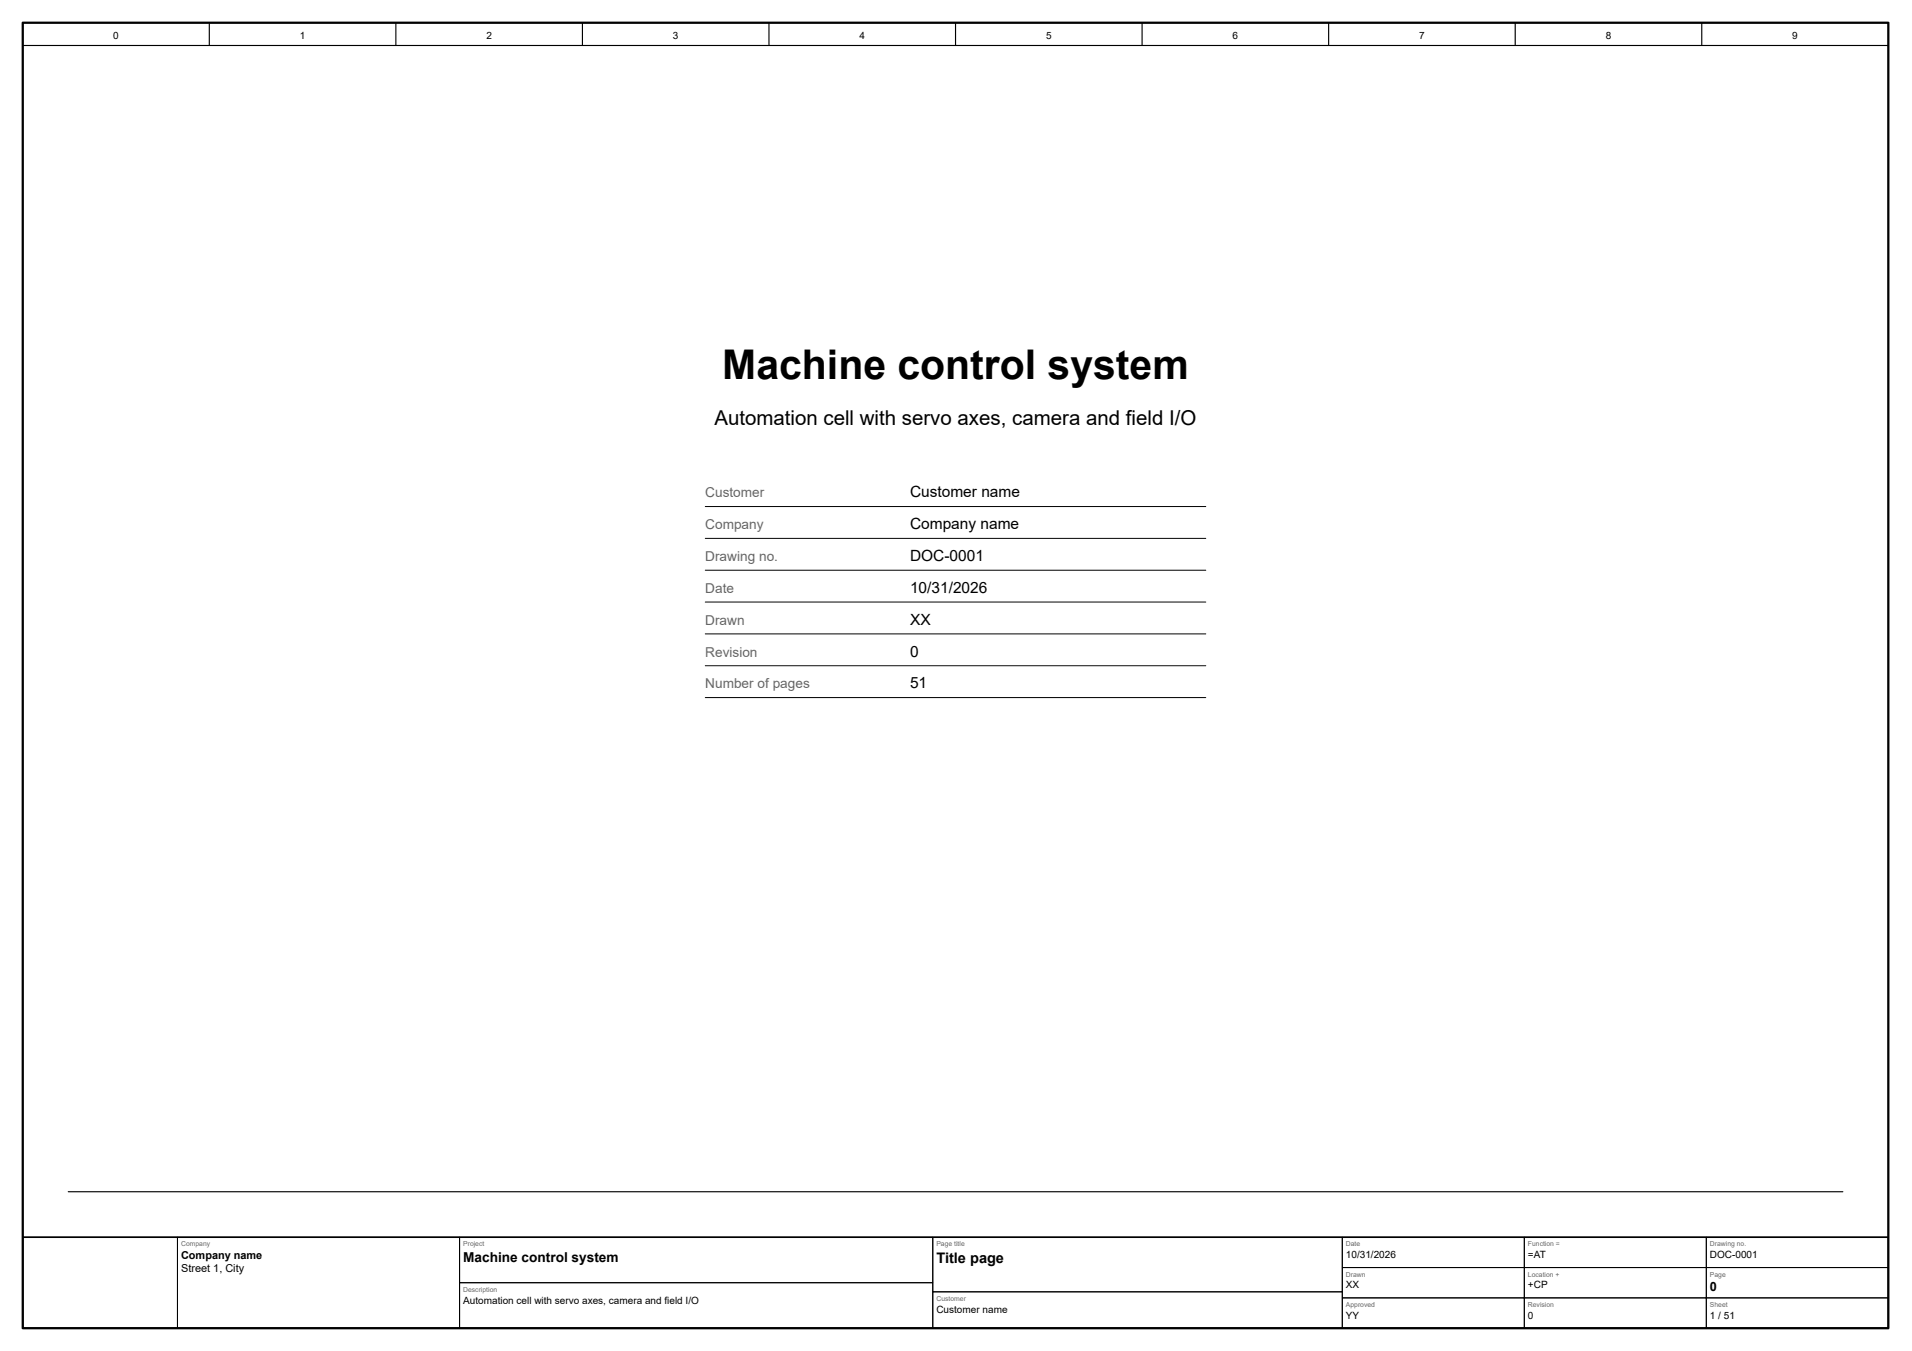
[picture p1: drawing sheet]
<svg xmlns="http://www.w3.org/2000/svg" width="420mm" height="297mm" viewBox="0 0 420 297" stroke-linecap="round" stroke-linejoin="round" font-family="sans-serif">
<defs><g id="words">
<text font-size="9" x="158.7" y="83.4">Machine control system</text>
<text font-size="4.5" x="157" y="93.4">Automation cell with servo axes, camera and field I/O</text>
<g font-size="3.4">
<text x="200" y="109.4">Customer name</text>
<text x="200" y="116.4">Company name</text>
<text x="200" y="123.4">DOC-0001</text>
<text x="200" y="130.4">10/31/2026</text>
<text x="200" y="137.4">XX</text>
<text x="200" y="144.4">0</text>
<text x="200" y="151.4">51</text>
</g>
<text font-size="3.2" x="205.8" y="277.6">Title page</text>
<g font-size="3" fill="#666">
<text x="155" y="109.4">Customer</text>
<text x="155" y="116.4">Company</text>
<text x="155" y="123.4">Drawing no.</text>
<text x="155" y="130.4">Date</text>
<text x="155" y="137.4">Drawn</text>
<text x="155" y="144.4">Revision</text>
<text x="155" y="151.4">Number of pages</text>
</g>
<text font-size="3" x="101.8" y="277.4">Machine control system</text>
<text font-size="2.8" x="375.8" y="283.9">0</text>
<g font-size="2.4">
<text x="39.8" y="276.8">Company name</text>
<text x="39.8" y="279.6">Street 1, City</text>
</g>
<g font-size="2.2">
<text x="24.9" y="8.6">0</text>
<text x="65.9" y="8.6">1</text>
<text x="106.9" y="8.6">2</text>
<text x="147.9" y="8.6">3</text>
<text x="188.9" y="8.6">4</text>
<text x="229.9" y="8.6">5</text>
<text x="270.9" y="8.6">6</text>
<text x="311.9" y="8.6">7</text>
<text x="352.9" y="8.6">8</text>
<text x="393.9" y="8.6">9</text>
<text x="295.8" y="276.6">10/31/2026</text>
<text x="335.8" y="276.6">=AT</text>
<text x="375.8" y="276.6">DOC-0001</text>
<text x="101.8" y="286.6">Automation cell with servo axes, camera and field I/O</text>
<text x="295.8" y="283.3">XX</text>
<text x="335.8" y="283.3">+CP</text>
<text x="205.8" y="288.6">Customer name</text>
<text x="295.8" y="289.9">YY</text>
<text x="335.8" y="289.9">0</text>
<text x="375.8" y="289.9">1 / 51</text>
</g>
<g font-size="1.5" fill="#666">
<text x="39.8" y="274">Company</text>
<text x="101.8" y="274">Project</text>
<text x="205.8" y="274">Page title</text>
<text x="295.8" y="274">Date</text>
<text x="335.8" y="274">Function =</text>
<text x="375.8" y="274">Drawing no.</text>
<text x="295.8" y="280.7">Drawn</text>
<text x="335.8" y="280.7">Location +</text>
<text x="375.8" y="280.7">Page</text>
<text x="101.8" y="284">Description</text>
<text x="205.8" y="286">Customer</text>
<text x="295.8" y="287.3">Approved</text>
<text x="335.8" y="287.3">Revision</text>
<text x="375.8" y="287.3">Sheet</text>
</g>
</g></defs>
<path d="M5 5h410v287h-410z" fill="none" stroke="#000" stroke-width=".5"/>
<path d="M5 10h410M46 5v5M87 5v5M128 5v5M169 5v5M210 5v5M251 5v5M292 5v5M333 5v5M374 5v5M15 262h390" fill="none" stroke="#000" stroke-width=".25"/>
<path d="M5 272h410" fill="none" stroke="#000" stroke-width=".35"/>
<g fill="none" stroke="#000" stroke-width=".22">
<path d="M155 111.4h110M155 118.4h110M155 125.4h110M155 132.4h110M155 139.4h110M155 146.4h110M155 153.4h110M5 272h34v20h-34zM39 272h62v20h-62zM101 272h104v10h-104zM205 272h90v12h-90zM295 272h40v6.7h-40z"/>
<path d="M295 278.7h40v6.6h-40zM335 272h40v6.7h-40zM335 278.7h40v6.6h-40zM375 272h40v6.7h-40zM375 278.7h40v6.6h-40zM101 282h104v10h-104zM205 284h90v8h-90zM295 285.3h40v6.7h-40zM335 285.3h40v6.7h-40zM375 285.3h40v6.7h-40z"/>
</g>
<use href="#words"/>
</svg>
